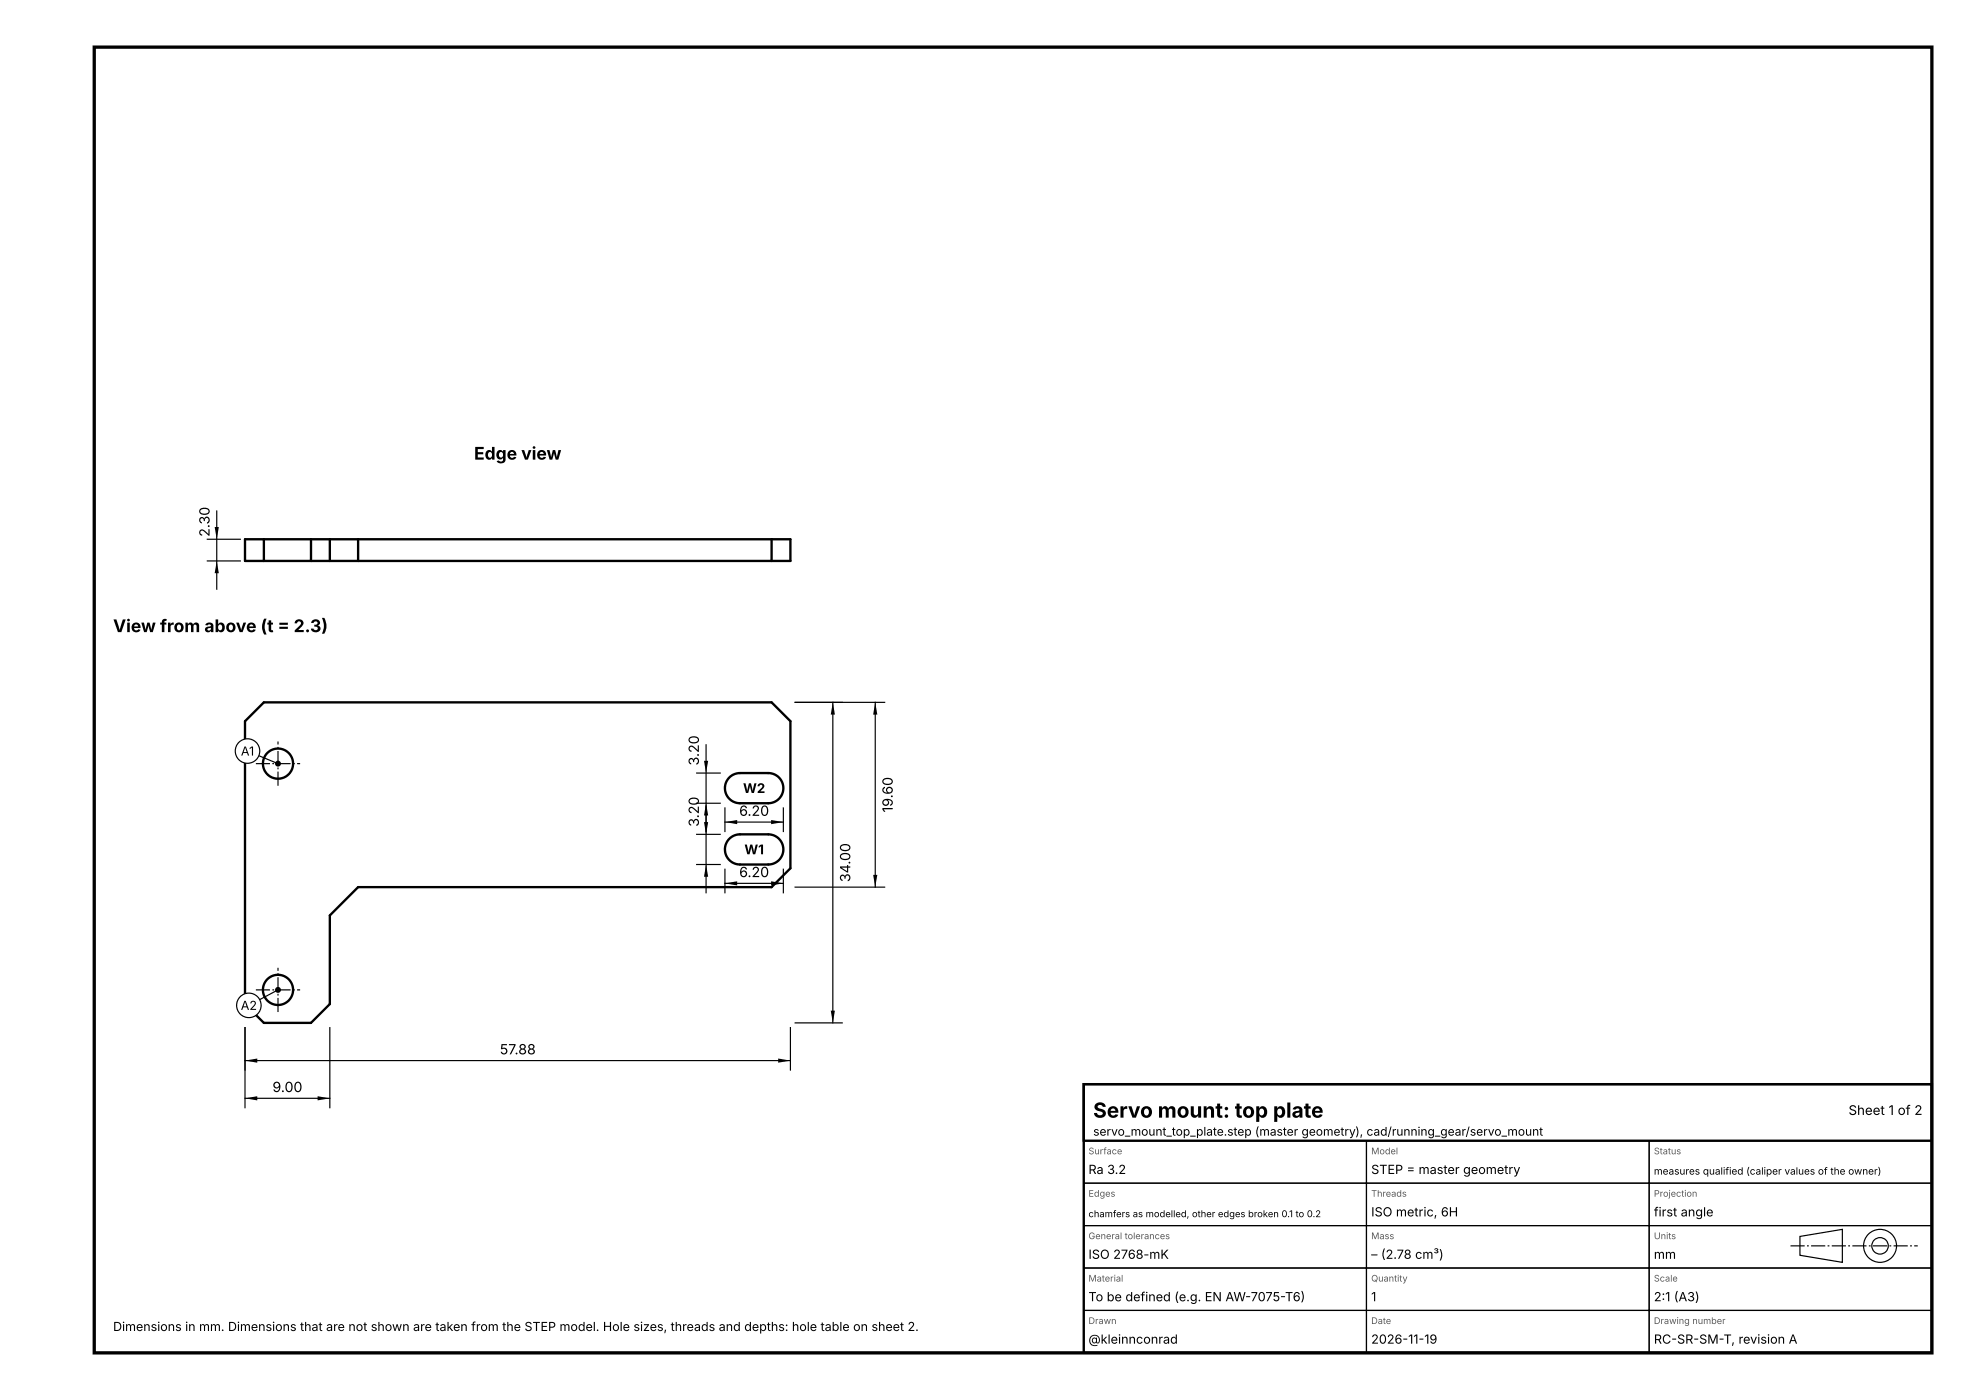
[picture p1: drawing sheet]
<svg xmlns="http://www.w3.org/2000/svg" width="420mm" height="297mm" viewBox="0 0 420 297" stroke-linecap="round" stroke-linejoin="round" font-family="sans-serif">
<defs><g id="words">
<text font-size="4.4" x="232" y="237.1">Servo mount: top plate</text>
<g font-size="3.7">
<text x="100.6" y="97.5">Edge view</text>
<text x="24" y="134.1">View from above (t = 2.3)</text>
</g>
<g font-size="3">
<text x="44.5" y="113.9" transform="rotate(-90 44.5 113.9)">2.30</text>
<text x="148.3" y="162.4" transform="rotate(-90 148.3 162.4)">3.20</text>
<text x="156.9" y="173.1">6.20</text>
<text x="189.5" y="172.4" transform="rotate(-90 189.5 172.4)">19.60</text>
<text x="148.3" y="175.4" transform="rotate(-90 148.3 175.4)">3.20</text>
<text x="156.9" y="186.1">6.20</text>
<text x="180.5" y="187.1" transform="rotate(-90 180.5 187.1)">34.00</text>
<text x="106" y="223.7">57.88</text>
<text x="57.8" y="231.7">9.00</text>
</g>
<g font-size="2.8">
<text x="157.7" y="168.2">W2</text>
<text x="158" y="181.2">W1</text>
<text x="392.3" y="236.5">Sheet 1 of 2</text>
</g>
<g font-size="2.7">
<text x="231" y="249.1">Ra 3.2</text>
<text x="291" y="249.1">STEP = master geometry</text>
<text x="291" y="258.1">ISO metric, 6H</text>
<text x="351" y="258.1">first angle</text>
<text x="231" y="267.1">ISO 2768-mK</text>
<text x="291" y="267.1">– (2.78 cm³)</text>
<text x="351" y="267.1">mm</text>
<text x="231" y="276.1">To be defined (e.g. EN AW-7075-T6)</text>
<text x="291" y="276.1">1</text>
<text x="351" y="276.1">2:1 (A3)</text>
<text x="231" y="285.1">@kleinnconrad</text>
<text x="291" y="285.1">2026-11-19</text>
<text x="351" y="285.1">RC-SR-SM-T, revision A</text>
</g>
<g font-size="2.6">
<text x="51.1" y="160.3">A1</text>
<text x="51.1" y="214.2">A2</text>
<text x="24" y="282.4">Dimensions in mm. Dimensions that are not shown are taken from the STEP model. Hole sizes, threads and depths: hole table on sheet 2.</text>
</g>
<text font-size="2.5" x="232" y="240.9">servo_mount_top_plate.step (master geometry), cad/running_gear/servo_mount</text>
<text font-size="2.1" x="351" y="249.2">measures qualified (caliper values of the owner)</text>
<text font-size="2" x="231" y="258.2">chamfers as modelled, other edges broken 0.1 to 0.2</text>
<g font-size="1.9" fill="#595959">
<text x="231" y="244.9">Surface</text>
<text x="291" y="244.9">Model</text>
<text x="351" y="244.9">Status</text>
<text x="231" y="253.9">Edges</text>
<text x="291" y="253.9">Threads</text>
<text x="351" y="253.9">Projection</text>
<text x="231" y="262.9">General tolerances</text>
<text x="291" y="262.9">Mass</text>
<text x="351" y="262.9">Units</text>
<text x="231" y="271.9">Material</text>
<text x="291" y="271.9">Quantity</text>
<text x="351" y="271.9">Scale</text>
<text x="231" y="280.9">Drawn</text>
<text x="291" y="280.9">Date</text>
<text x="351" y="280.9">Drawing number</text>
</g>
</g></defs>
<g fill="none" stroke="#000" stroke-width=".5">
<path d="M52 114.4h115.7v4.6h-115.7zM56 114.4v4.6M66 114.4v4.6M70 114.4v4.6M76 114.4v4.6M163.7 114.4v4.6M56 149h107.7l4 4v31.2l-4 4h-87.7l-6 6v18.8l-4 4h-10l-4-4v-60zM154.8 177.9a3.2 3.2 0 0 1 2.2-.9h6a3.2 3.2 0 0 1 3.3 3.2 3.2 3.2 0 0 1-3.3 3.2h-6a3.2 3.2 0 0 1-2.9-2 3.2 3.2 0 0 1 .7-3.5zM154.8 164.9a3.2 3.2 0 0 1 2.2-.9h6a3.2 3.2 0 0 1 3.3 3.2 3.2 3.2 0 0 1-3.3 3.2h-6a3.2 3.2 0 0 1-2.9-2 3.2 3.2 0 0 1 .7-3.5z"/>
<circle cx="59" cy="162" r="3.2"/>
<circle cx="59" cy="210" r="3.2"/>
</g>
<path d="M54.3 162h9.4M59 166.7v-9.4M54.3 210h9.4M59 214.7v-9.4M380 264.3h27" fill="none" stroke="#000" stroke-width=".25" stroke-dasharray="3 .5 .4 .5" stroke-linecap="butt"/>
<g fill="none" stroke="#000" stroke-width=".25">
<path d="M44 119h7M44 114.4h7M46 108.4v16.6M149.9 158v31.4M168.8 149h18.9M176.7 149v68M185.8 149v39.2M54.9 160.3l4.1 1.7M147.8 177h5.1M147.8 170.4h5.1M147.8 164h5.1M153.8 171.4v5"/>
<path d="M153.8 174.4h12.5M166.3 171.4v5M147.8 183.4h5.1M153.8 184.4v5M153.8 187.4h12.5M166.3 184.4v5M168.8 188.2h18.9M52 218v17M59 210l-3.9 2.1M70 218v17M167.7 218v9M168.8 217h9.9"/>
<path d="M52 225h115.7M52 233h18"/>
</g>
<path d="M46 119l.4 2.6h-.8zM45.6 111.8h.8l-.4 2.6zM176.7 149l.5 2.6h-.9zM176.3 214.4h.9l-.5 2.6zM52 225l2.6-.4v.8zM165.1 224.6l2.6 .4-2.6 .4z" fill="#000"/>
<circle cx="59" cy="162" r=".45" fill="#000" stroke="#000" stroke-width=".35"/>
<circle cx="52.5" cy="159.3" r="2.6" fill="#fff" stroke="#000" stroke-width=".25"/>
<circle cx="59" cy="210" r=".45" fill="#000" stroke="#000" stroke-width=".35"/>
<circle cx="52.8" cy="213.3" r="2.6" fill="#fff" stroke="#000" stroke-width=".25"/>
<path d="M185.8 149l.4 2.6h-.9zM149.4 174.4h.9l-.4 2.6zM149.9 170.4l.4 2.6h-.9zM149.4 161.4h.9l-.4 2.6zM153.8 174.4l2.7-.4v.8zM163.7 174l2.6 .4-2.6 .4zM149.9 183.4l.4 2.6h-.9zM153.8 187.4l2.7-.4v.8zM163.7 187l2.6 .4-2.6 .4zM185.3 185.6h.9l-.4 2.6zM52 233l2.6-.4v.8zM67.4 232.6l2.6 .4-2.6 .4z" fill="#000"/>
<path d="M20 10h390v277h-390z" fill="none" stroke="#000" stroke-width=".7" stroke-linecap="butt"/>
<g fill="none" stroke="#000" stroke-width=".25">
<path d="M230 251h60v9h-60zM230 242h60v9h-60zM290 251h60v9h-60zM290 242h60v9h-60zM350 251h60v9h-60zM350 242h60v9h-60zM230 278h60v9h-60zM230 269h60v9h-60zM230 260h60v9h-60zM290 278h60v9h-60zM290 269h60v9h-60zM290 260h60v9h-60z"/>
<path d="M350 278h60v9h-60zM350 269h60v9h-60zM350 260h60v9h-60zM382 262.3l9-1.5v7l-9-1.5z"/>
<circle cx="399" cy="264.3" r="1.75"/>
<circle cx="399" cy="264.3" r="3.5"/>
</g>
<path d="M230 230h180v12h-180zM230 230h180v57h-180z" fill="none" stroke="#000" stroke-width=".5"/>
<use href="#words"/>
</svg>
